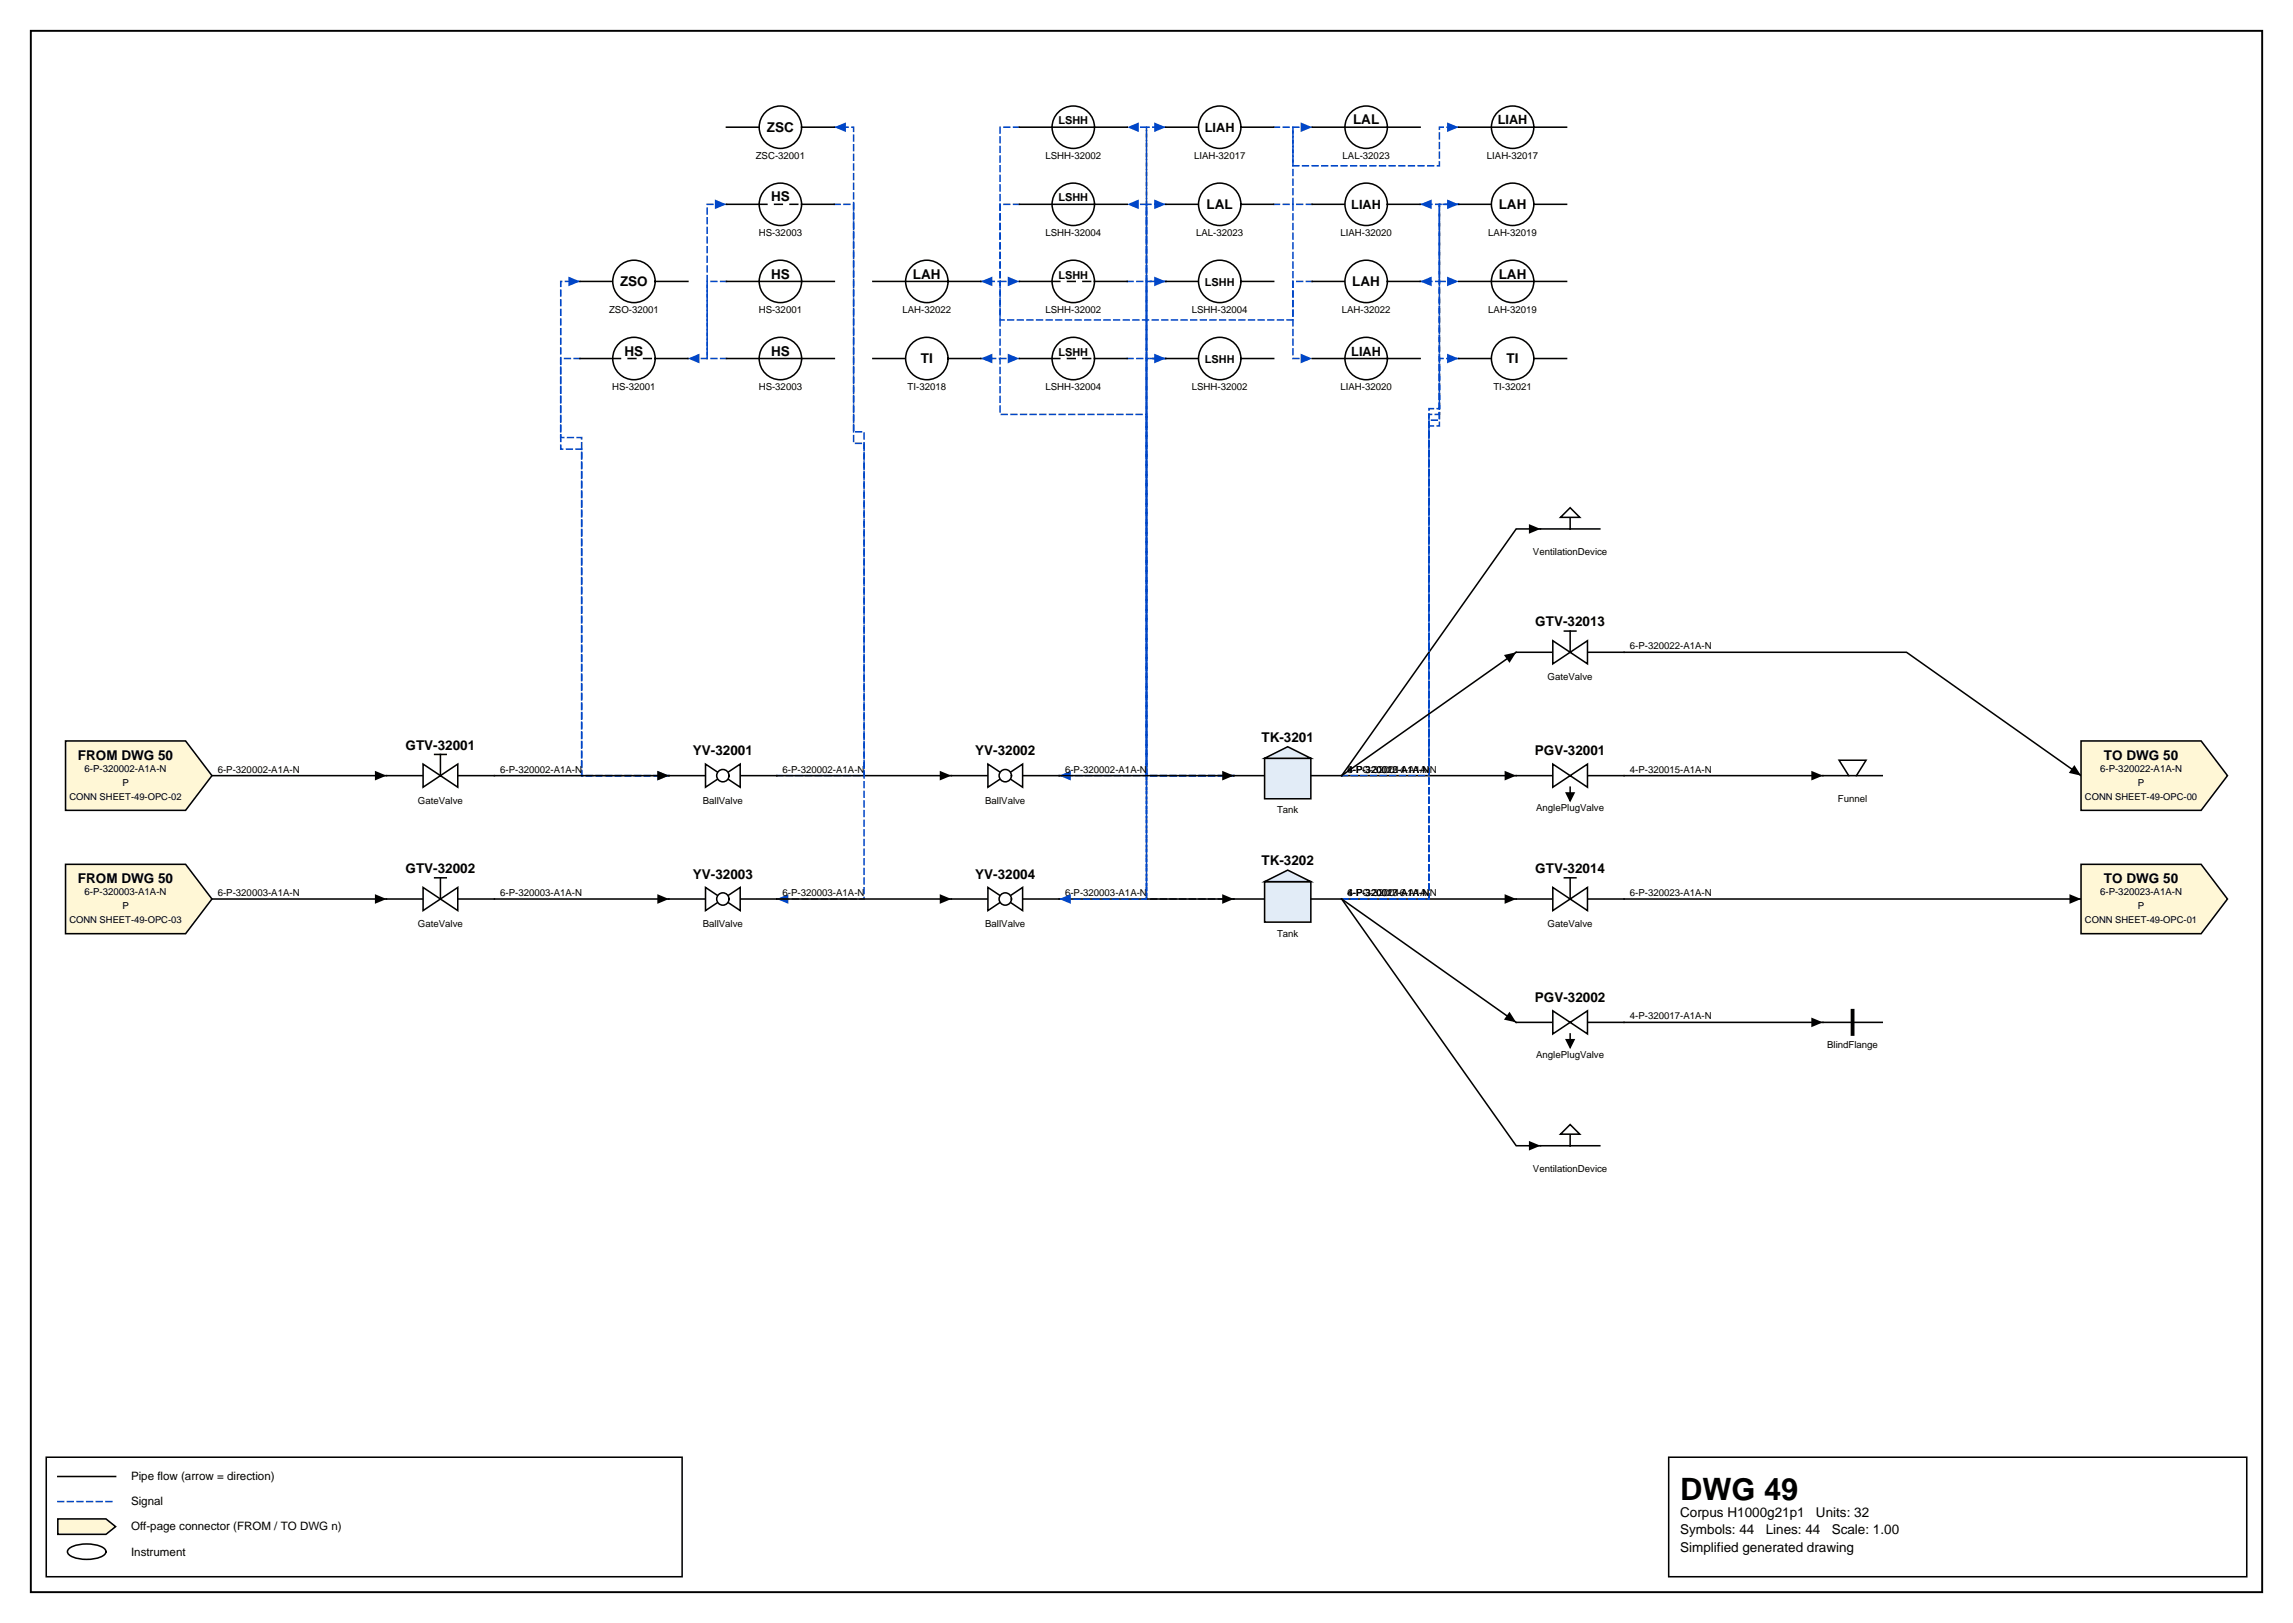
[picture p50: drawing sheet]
<svg xmlns="http://www.w3.org/2000/svg" width="420mm" height="297mm" viewBox="0 0 420 297" stroke-linecap="round" stroke-linejoin="round" font-family="sans-serif">
<defs><g id="words">
<text font-size="5.6" x="307.6" y="274.5">DWG 49</text>
<g font-size="2.5">
<text x="247.7" y="22.8">LAL</text>
<text x="140.4" y="24.1">ZSC</text>
<text x="141.2" y="36.9">HS</text>
<text x="220.9" y="38.3">LAL</text>
<text x="274.4" y="38.3">LAH</text>
<text x="113.5" y="52.4">ZSO</text>
<text x="141.2" y="51">HS</text>
<text x="167.1" y="51">LAH</text>
<text x="247.6" y="52.4">LAH</text>
<text x="274.4" y="51">LAH</text>
<text x="114.3" y="65.1">HS</text>
<text x="141.2" y="65.1">HS</text>
<text x="168.6" y="66.5">TI</text>
<text x="275.8" y="66.5">TI</text>
<text x="281.1" y="114.6">GTV-32013</text>
<text x="74.3" y="137.2">GTV-32001</text>
<text x="231" y="135.8">TK-3201</text>
<text x="14.3" y="139">FROM DWG 50</text>
<text x="126.9" y="138.3">YV-32001</text>
<text x="178.6" y="138.3">YV-32002</text>
<text x="281" y="138.3">PGV-32001</text>
<text x="385.2" y="139">TO DWG 50</text>
<text x="14.3" y="161.6">FROM DWG 50</text>
<text x="74.3" y="159.8">GTV-32002</text>
<text x="126.9" y="160.8">YV-32003</text>
<text x="178.6" y="160.8">YV-32004</text>
<text x="231" y="158.4">TK-3202</text>
<text x="281.1" y="159.8">GTV-32014</text>
<text x="385.2" y="161.6">TO DWG 50</text>
<text x="281" y="183.4">PGV-32002</text>
<text x="307.6" y="277.6">Corpus H1000g21p1</text>
<text x="307.6" y="280.8">Symbols: 44</text>
<text x="323.3" y="280.8">Lines: 44</text>
<text x="332.5" y="277.6">Units: 32</text>
<text x="335.3" y="280.8">Scale: 1.00</text>
<text x="307.6" y="284">Simplified generated drawing</text>
</g>
<g font-size="2.3">
<text x="274.2" y="22.8">LIAH</text>
<text x="220.6" y="24.1">LIAH</text>
<text x="247.4" y="38.3">LIAH</text>
<text x="247.4" y="65.1">LIAH</text>
</g>
<g font-size="2.1">
<text x="24" y="270.9">Pipe flow (arrow = direction)</text>
<text x="24" y="275.5">Signal</text>
<text x="24" y="280.1">Off-page connector (FROM / TO DWG n)</text>
<text x="24" y="284.7">Instrument</text>
</g>
<g font-size="2">
<text x="193.8" y="22.8">LSHH</text>
<text x="193.8" y="36.9">LSHH</text>
<text x="193.8" y="51">LSHH</text>
<text x="220.6" y="52.4">LSHH</text>
<text x="193.8" y="65.1">LSHH</text>
<text x="220.6" y="66.5">LSHH</text>
</g>
<g font-size="1.8">
<text x="138.4" y="29.1">ZSC-32001</text>
<text x="191.4" y="29.1">LSHH-32002</text>
<text x="218.6" y="29.1">LIAH-32017</text>
<text x="245.8" y="29.1">LAL-32023</text>
<text x="272.2" y="29.1">LIAH-32017</text>
<text x="138.9" y="43.2">HS-32003</text>
<text x="191.4" y="43.2">LSHH-32004</text>
<text x="219" y="43.2">LAL-32023</text>
<text x="245.4" y="43.2">LIAH-32020</text>
<text x="272.5" y="43.2">LAH-32019</text>
<text x="111.5" y="57.3">ZSO-32001</text>
<text x="138.9" y="57.3">HS-32001</text>
<text x="165.2" y="57.3">LAH-32022</text>
<text x="191.4" y="57.3">LSHH-32002</text>
<text x="218.2" y="57.3">LSHH-32004</text>
<text x="245.7" y="57.3">LAH-32022</text>
<text x="272.5" y="57.3">LAH-32019</text>
<text x="112.1" y="71.4">HS-32001</text>
<text x="138.9" y="71.4">HS-32003</text>
<text x="166.2" y="71.4">TI-32018</text>
<text x="191.4" y="71.4">LSHH-32004</text>
<text x="218.2" y="71.4">LSHH-32002</text>
<text x="245.4" y="71.4">LIAH-32020</text>
<text x="273.4" y="71.4">TI-32021</text>
<text x="280.6" y="101.6">VentilationDevice</text>
<text x="298.4" y="118.9">6-P-320022-A1A-N</text>
<text x="283.3" y="124.5">GateValve</text>
<text x="15.5" y="141.3">6-P-320002-A1A-N</text>
<text x="22.4" y="143.8">P</text>
<text x="39.9" y="141.4">6-P-320002-A1A-N</text>
<text x="91.6" y="141.4">6-P-320002-A1A-N</text>
<text x="143.3" y="141.4">6-P-320002-A1A-N</text>
<text x="195" y="141.4">6-P-320002-A1A-N</text>
<text x="246.7" y="141.4">4-PG-320014-A1A-N</text>
<text x="246.7" y="141.4">4-P-320015-A1A-N</text>
<text x="246.7" y="141.4">6-P-320022-A1A-N</text>
<text x="298.4" y="141.4">4-P-320015-A1A-N</text>
<text x="384.5" y="141.3">6-P-320022-A1A-N</text>
<text x="391.4" y="143.8">P</text>
<text x="76.5" y="147.1">GateValve</text>
<text x="128.7" y="147.1">BallValve</text>
<text x="180.4" y="147.1">BallValve</text>
<text x="233.8" y="148.8">Tank</text>
<text x="281.2" y="148.5">AnglePlugValve</text>
<text x="336.5" y="146.7">Funnel</text>
<text x="15.5" y="163.9">6-P-320003-A1A-N</text>
<text x="22.4" y="166.4">P</text>
<text x="39.9" y="164">6-P-320003-A1A-N</text>
<text x="91.6" y="164">6-P-320003-A1A-N</text>
<text x="143.3" y="164">6-P-320003-A1A-N</text>
<text x="195" y="164">6-P-320003-A1A-N</text>
<text x="246.7" y="164">6-P-320023-A1A-N</text>
<text x="246.7" y="164">4-PG-320016-A1A-N</text>
<text x="246.7" y="164">4-P-320017-A1A-N</text>
<text x="298.4" y="164">6-P-320023-A1A-N</text>
<text x="384.5" y="163.9">6-P-320023-A1A-N</text>
<text x="391.4" y="166.4">P</text>
<text x="76.5" y="169.7">GateValve</text>
<text x="128.7" y="169.7">BallValve</text>
<text x="180.4" y="169.7">BallValve</text>
<text x="233.8" y="171.4">Tank</text>
<text x="283.3" y="169.7">GateValve</text>
<text x="298.4" y="186.6">4-P-320017-A1A-N</text>
<text x="334.5" y="191.9">BlindFlange</text>
<text x="281.2" y="193.6">AnglePlugValve</text>
<text x="280.6" y="214.5">VentilationDevice</text>
</g>
<g font-size="1.7">
<text x="12.7" y="146.4">CONN SHEET-49-OPC-02</text>
<text x="381.7" y="146.4">CONN SHEET-49-OPC-00</text>
<text x="12.7" y="169">CONN SHEET-49-OPC-03</text>
<text x="381.7" y="169">CONN SHEET-49-OPC-01</text>
</g>
</g></defs>
<path d="M5.6 5.6h408.6v285.8h-408.6z" fill="none" stroke="#000" stroke-width=".35"/>
<path d="M8.5 266.7h116.4v21.9h-116.4zM10.6 270.2h10.6M305.5 266.7h105.8v21.9h-105.8z" fill="none" stroke="#000" stroke-width=".28"/>
<path d="M10.6 274.8h10.6" fill="none" stroke="#0046c8" stroke-width=".28" stroke-dasharray="1.1 .7"/>
<path d="M10.6 278h8.8l1.8 1.4-1.8 1.4h-8.8z" fill="#fff7d6" stroke="#000" stroke-width=".28"/>
<path d="M38.8 142h32M245.6 164.5h32M297.3 164.5h83.7M12.7 283.4a6.7 6.7 0 0 1 6.3 0 .72 .72 0 0 1 0 1.2 6.7 6.7 0 0 1-6.3 0 .72 .72 0 0 1 0-1.2z" fill="none" stroke="#000" stroke-width=".28"/>
<path d="M68.6 141.1l2.2 .9-2.2 .8zM275.5 163.7l2.1 .8-2.1 .9zM378.9 163.7l2.1 .8-2.1 .9z" fill="#000"/>
<path d="M225.9 164.5h-16v-113h3.5" fill="none" stroke="#0046c8" stroke-width=".28" stroke-dasharray="1.1 .7"/>
<path d="M211.3 50.6l2.1 .9-2.1 .9z" fill="#0046c8"/>
<path d="M225.9 164.5h-16v-127.1h3.5" fill="none" stroke="#0046c8" stroke-width=".28" stroke-dasharray="1.1 .7"/>
<path d="M211.3 36.5l2.1 .9-2.1 .9z" fill="#0046c8"/>
<path d="M245.6 164.5l32 45.2h4.4" fill="none" stroke="#000" stroke-width=".28"/>
<path d="M279.9 208.8l2.1 .9-2.1 .9z" fill="#000"/>
<path d="M245.6 164.5h16v-88.7h1.9v-24.3h-3.5" fill="none" stroke="#0046c8" stroke-width=".28" stroke-dasharray="1.1 .7"/>
<path d="M260 51.5l2.1-.9v1.8z" fill="#0046c8"/>
<path d="M245.6 164.5h16v-87.6h1.9v-39.5h-3.5" fill="none" stroke="#0046c8" stroke-width=".28" stroke-dasharray="1.1 .7"/>
<path d="M260 37.4l2.1-.9v1.8z" fill="#0046c8"/>
<path d="M245.6 164.5h16v-86.5h1.9v-12.4h3.6" fill="none" stroke="#0046c8" stroke-width=".28" stroke-dasharray="1.1 .7"/>
<path d="M264.9 64.7l2.2 .9-2.2 .9z" fill="#0046c8"/>
<path d="M245.6 164.5l32 22.6" fill="none" stroke="#000" stroke-width=".28"/>
<path d="M276.4 185.2l1.2 1.9-2.3-.5z" fill="#000"/>
<path d="M133 65.6h-3.5v-28.2h3.5" fill="none" stroke="#0046c8" stroke-width=".28" stroke-dasharray="1.1 .7"/>
<path d="M130.9 36.5l2.1 .9-2.1 .9z" fill="#0046c8"/>
<path d="M142.2 142h16v-63h-1.9v-55.7h-3.5" fill="none" stroke="#0046c8" stroke-width=".28" stroke-dasharray="1.1 .7"/>
<path d="M152.8 23.3l2.1-.9v1.8z" fill="#0046c8"/>
<path d="M122.5 142h-16v-61.9h-3.8v-28.6h3.5" fill="none" stroke="#0046c8" stroke-width=".28" stroke-dasharray="1.1 .7"/>
<path d="M104.1 50.6l2.1 .9-2.1 .9z" fill="#0046c8"/>
<path d="M142.2 142h32" fill="none" stroke="#000" stroke-width=".28"/>
<path d="M172.1 141.1l2.1 .9-2.1 .8z" fill="#000"/>
<path d="M213.4 65.6h-3.5v-42.3h-3.5" fill="none" stroke="#0046c8" stroke-width=".28" stroke-dasharray="1.1 .7"/>
<path d="M206.4 23.3l2.1-.9v1.8z" fill="#0046c8"/>
<path d="M213.4 51.5h-3.5v-14.1h-3.5" fill="none" stroke="#0046c8" stroke-width=".28" stroke-dasharray="1.1 .7"/>
<path d="M206.4 37.4l2.1-.9v1.8z" fill="#0046c8"/>
<path d="M193.9 164.5h32" fill="none" stroke="#000" stroke-width=".28"/>
<path d="M223.8 163.7l2.1 .8-2.1 .9z" fill="#000"/>
<path d="M133 51.5h-3.5v14.1h-3.6" fill="none" stroke="#0046c8" stroke-width=".28" stroke-dasharray="1.1 .7"/>
<path d="M125.9 65.6l2.2-.9v1.8z" fill="#0046c8"/>
<path d="M233.2 37.4h3.5v-14.1h3.5" fill="none" stroke="#0046c8" stroke-width=".28" stroke-dasharray="1.1 .7"/>
<path d="M238.1 22.4l2.1 .9-2.1 .9z" fill="#0046c8"/>
<path d="M186.6 37.4h-3.5v28.2h3.5" fill="none" stroke="#0046c8" stroke-width=".28" stroke-dasharray="1.1 .7"/>
<path d="M184.5 64.7l2.1 .9-2.1 .9z" fill="#0046c8"/>
<path d="M152.8 37.4h3.5v43.7h1.9v83.4h-16" fill="none" stroke="#0046c8" stroke-width=".28" stroke-dasharray="1.1 .7"/>
<path d="M142.2 164.5l2.1-.8v1.7z" fill="#0046c8"/>
<path d="M233.2 23.3h3.5v7h26.8v-7h3.6" fill="none" stroke="#0046c8" stroke-width=".28" stroke-dasharray="1.1 .7"/>
<path d="M264.9 22.4l2.2 .9-2.2 .9z" fill="#0046c8"/>
<path d="M240.2 51.5h-3.5v7.1h-53.6v-7.1h-3.5" fill="none" stroke="#0046c8" stroke-width=".28" stroke-dasharray="1.1 .7"/>
<path d="M179.6 51.5l2.1-.9v1.8z" fill="#0046c8"/>
<path d="M106.2 65.6h-3.5v16.6h3.8v59.8h16" fill="none" stroke="#0046c8" stroke-width=".28" stroke-dasharray="1.1 .7"/>
<path d="M120.3 141.1l2.2 .9-2.2 .8z" fill="#0046c8"/>
<path d="M240.2 37.4h-3.5v28.2h3.5" fill="none" stroke="#0046c8" stroke-width=".28" stroke-dasharray="1.1 .7"/>
<path d="M238.1 64.7l2.1 .9-2.1 .9z" fill="#0046c8"/>
<path d="M297.3 142h36.4M90.5 164.5h32M142.2 164.5h32" fill="none" stroke="#000" stroke-width=".28"/>
<path d="M331.6 141.1l2.1 .9-2.1 .8zM120.3 163.7l2.2 .8-2.2 .9zM172.1 163.7l2.1 .8-2.1 .9z" fill="#000"/>
<path d="M267.1 37.4h-3.6v14.1h3.6" fill="none" stroke="#0046c8" stroke-width=".28" stroke-dasharray="1.1 .7"/>
<path d="M264.9 50.6l2.2 .9-2.2 .9z" fill="#0046c8"/>
<path d="M225.9 142h-16v-76.4h3.5" fill="none" stroke="#0046c8" stroke-width=".28" stroke-dasharray="1.1 .7"/>
<path d="M211.3 64.7l2.1 .9-2.1 .9z" fill="#0046c8"/>
<path d="M225.9 142h-16v-118.7h3.5" fill="none" stroke="#0046c8" stroke-width=".28" stroke-dasharray="1.1 .7"/>
<path d="M211.3 22.4l2.1 .9-2.1 .9z" fill="#0046c8"/>
<path d="M282 96.8h-4.4l-32 45.2h32" fill="none" stroke="#000" stroke-width=".28"/>
<path d="M279.9 95.9l2.1 .9-2.1 .9zM275.5 141.1l2.1 .9-2.1 .8z" fill="#000"/>
<path d="M245.6 142h16v-67.2h1.9v-37.4h3.6" fill="none" stroke="#0046c8" stroke-width=".28" stroke-dasharray="1.1 .7"/>
<path d="M264.9 36.5l2.2 .9-2.2 .9z" fill="#0046c8"/>
<path d="M225.9 142h-16v-66.2h-26.8v-10.2h-3.5" fill="none" stroke="#0046c8" stroke-width=".28" stroke-dasharray="1.1 .7"/>
<path d="M179.6 65.6l2.1-.9v1.8z" fill="#0046c8"/>
<path d="M277.6 119.4l-32 22.6" fill="none" stroke="#000" stroke-width=".28"/>
<path d="M275.3 119.9l2.3-.5-1.2 1.9z" fill="#000"/>
<path d="M206.4 65.6h3.5v98.9h-16" fill="none" stroke="#0046c8" stroke-width=".28" stroke-dasharray="1.1 .7"/>
<path d="M193.9 164.5l2.1-.8v1.7z" fill="#0046c8"/>
<path d="M90.5 142h32" fill="none" stroke="#000" stroke-width=".28"/>
<path d="M120.3 141.1l2.2 .9-2.2 .8z" fill="#000"/>
<path d="M206.4 51.5h3.5v90.5h-16" fill="none" stroke="#0046c8" stroke-width=".28" stroke-dasharray="1.1 .7"/>
<path d="M193.9 142l2.1-.9v1.7z" fill="#0046c8"/>
<path d="M297.3 119.4h51.7l32 22.6" fill="none" stroke="#000" stroke-width=".28"/>
<path d="M379.8 140l1.2 2-2.2-.5z" fill="#000"/>
<path d="M186.6 23.3h-3.5v28.2h3.5" fill="none" stroke="#0046c8" stroke-width=".28" stroke-dasharray="1.1 .7"/>
<path d="M184.5 50.6l2.1 .9-2.1 .9z" fill="#0046c8"/>
<path d="M193.9 142h32M38.8 164.5h32M277.6 164.5h6.7M290.6 164.5h6.7M297.3 187.1h36.4" fill="none" stroke="#000" stroke-width=".28"/>
<path d="M223.8 141.1l2.1 .9-2.1 .8zM68.6 163.7l2.2 .8-2.2 .9zM331.6 186.2l2.1 .9-2.1 .9z" fill="#000"/>
<path d="M284.3 162.4l6.3 4.3v-4.3l-6.3 4.3z" fill="#fff" stroke="#000" stroke-width=".28"/>
<path d="M286.4 160.7h2.1M287.5 160.7v3.8" fill="none" stroke="#000" stroke-width=".28"/>
<path d="M12 135.6h22l4.8 6.4-4.8 6.3h-22z" fill="#fff7d6" stroke="#000" stroke-width=".28"/>
<path d="M225.9 164.5h5.6M240 164.5h5.6" fill="none" stroke="#000" stroke-width=".28"/>
<g fill="#e2ecf7" stroke="#000" stroke-width=".28">
<path d="M231.5 161.4h8.5v7.4h-8.5z"/>
<path d="M231.5 161.4l4.3-2.2 4.2 2.2z"/>
</g>
<path d="M133 65.6h6M146.8 65.6h6" fill="none" stroke="#000" stroke-width=".28"/>
<circle cx="142.9" cy="65.6" r="3.9" fill="#fff" stroke="#000" stroke-width=".28"/>
<path d="M139 65.6h7.8M122.5 142h6.7M135.5 142h6.7" fill="none" stroke="#000" stroke-width=".28"/>
<g fill="#fff" stroke="#000" stroke-width=".28">
<path d="M129.2 139.8l6.3 4.3v-4.3l-6.3 4.3z"/>
<circle cx="132.3" cy="142" r="1.13"/>
</g>
<path d="M213.4 65.6h6M227.2 65.6h6" fill="none" stroke="#000" stroke-width=".28"/>
<circle cx="223.3" cy="65.6" r="3.9" fill="#fff" stroke="#000" stroke-width=".28"/>
<path d="M213.4 51.5h6M227.2 51.5h6" fill="none" stroke="#000" stroke-width=".28"/>
<circle cx="223.3" cy="51.5" r="3.9" fill="#fff" stroke="#000" stroke-width=".28"/>
<path d="M174.2 164.5h6.7M187.2 164.5h6.7" fill="none" stroke="#000" stroke-width=".28"/>
<g fill="#fff" stroke="#000" stroke-width=".28">
<path d="M180.9 162.4l6.3 4.3v-4.3l-6.3 4.3z"/>
<circle cx="184" cy="164.5" r="1.13"/>
</g>
<path d="M133 51.5h6M146.8 51.5h6" fill="none" stroke="#000" stroke-width=".28"/>
<circle cx="142.9" cy="51.5" r="3.9" fill="#fff" stroke="#000" stroke-width=".28"/>
<path d="M213.4 37.4h6M227.2 37.4h6M139 51.5h7.8" fill="none" stroke="#000" stroke-width=".28"/>
<circle cx="223.3" cy="37.4" r="3.9" fill="#fff" stroke="#000" stroke-width=".28"/>
<path d="M186.6 37.4h6M200.4 37.4h6" fill="none" stroke="#000" stroke-width=".28"/>
<circle cx="196.5" cy="37.4" r="3.9" fill="#fff" stroke="#000" stroke-width=".28"/>
<path d="M133 37.4h6M146.8 37.4h6M192.6 37.4h7.8" fill="none" stroke="#000" stroke-width=".28"/>
<circle cx="142.9" cy="37.4" r="3.9" fill="#fff" stroke="#000" stroke-width=".28"/>
<path d="M133 23.3h6M139 37.4h1.4M141.8 37.4h1.4M144.6 37.4h1.4M146.8 23.3h6" fill="none" stroke="#000" stroke-width=".28"/>
<circle cx="142.9" cy="23.3" r="3.9" fill="#fff" stroke="#000" stroke-width=".28"/>
<path d="M213.4 23.3h6M227.2 23.3h6" fill="none" stroke="#000" stroke-width=".28"/>
<circle cx="223.3" cy="23.3" r="3.9" fill="#fff" stroke="#000" stroke-width=".28"/>
<path d="M240.2 65.6h6M254 65.6h6" fill="none" stroke="#000" stroke-width=".28"/>
<circle cx="250.1" cy="65.6" r="3.9" fill="#fff" stroke="#000" stroke-width=".28"/>
<path d="M246.2 65.6h7.8M282 209.7h10.9M287.5 207.6v2.1" fill="none" stroke="#000" stroke-width=".28"/>
<path d="M287.5 205.8l1.7 1.8h-3.5z" fill="#fff" stroke="#000" stroke-width=".28"/>
<path d="M240.2 51.5h6M254 51.5h6" fill="none" stroke="#000" stroke-width=".28"/>
<circle cx="250.1" cy="51.5" r="3.9" fill="#fff" stroke="#000" stroke-width=".28"/>
<path d="M106.2 65.6h6M119.9 65.6h6" fill="none" stroke="#000" stroke-width=".28"/>
<circle cx="116.1" cy="65.6" r="3.9" fill="#fff" stroke="#000" stroke-width=".28"/>
<path d="M240.2 37.4h6M254 37.4h6M112.2 65.6h1.4M115 65.6h1.4M117.8 65.6h1.4" fill="none" stroke="#000" stroke-width=".28"/>
<circle cx="250.1" cy="37.4" r="3.9" fill="#fff" stroke="#000" stroke-width=".28"/>
<path d="M282 96.8h10.9M287.5 94.7v2.1" fill="none" stroke="#000" stroke-width=".28"/>
<path d="M287.5 92.9l1.7 1.8h-3.5z" fill="#fff" stroke="#000" stroke-width=".28"/>
<path d="M381 158.2h22l4.8 6.3-4.8 6.4h-22z" fill="#fff7d6" stroke="#000" stroke-width=".28"/>
<path d="M240.2 23.3h6M254 23.3h6M333.7 187.1h10.9" fill="none" stroke="#000" stroke-width=".28"/>
<path d="M339.2 185v4.2" fill="none" stroke="#000" stroke-width=".71"/>
<circle cx="250.1" cy="23.3" r="3.9" fill="#fff" stroke="#000" stroke-width=".28"/>
<path d="M246.2 23.3h7.8M70.8 164.5h6.7M83.8 164.5h6.7" fill="none" stroke="#000" stroke-width=".28"/>
<path d="M77.5 162.4l6.3 4.3v-4.3l-6.3 4.3z" fill="#fff" stroke="#000" stroke-width=".28"/>
<path d="M79.6 160.7h2.1M80.6 160.7v3.8M122.5 164.5h6.7M135.5 164.5h6.7" fill="none" stroke="#000" stroke-width=".28"/>
<g fill="#fff" stroke="#000" stroke-width=".28">
<path d="M129.2 162.4l6.3 4.3v-4.3l-6.3 4.3z"/>
<circle cx="132.3" cy="164.5" r="1.13"/>
</g>
<path d="M267.1 65.6h5.9M280.8 65.6h6" fill="none" stroke="#000" stroke-width=".28"/>
<circle cx="276.9" cy="65.6" r="3.9" fill="#fff" stroke="#000" stroke-width=".28"/>
<path d="M267.1 51.5h5.9M280.8 51.5h6" fill="none" stroke="#000" stroke-width=".28"/>
<circle cx="276.9" cy="51.5" r="3.9" fill="#fff" stroke="#000" stroke-width=".28"/>
<path d="M273 51.5h7.8M277.6 142h6.7M290.6 142h6.7" fill="none" stroke="#000" stroke-width=".28"/>
<path d="M284.3 139.8l6.3 4.3v-4.3l-6.3 4.3z" fill="#fff" stroke="#000" stroke-width=".28"/>
<path d="M267.1 37.4h5.9M280.8 37.4h6M287.5 144.1v1.4" fill="none" stroke="#000" stroke-width=".28"/>
<path d="M286.8 145.1h1.4l-.7 1.4z" fill="#000" stroke="#000" stroke-width=".28"/>
<circle cx="276.9" cy="37.4" r="3.9" fill="#fff" stroke="#000" stroke-width=".28"/>
<path d="M225.9 142h5.6M240 142h5.6" fill="none" stroke="#000" stroke-width=".28"/>
<g fill="#e2ecf7" stroke="#000" stroke-width=".28">
<path d="M231.5 138.8h8.5v7.4h-8.5z"/>
<path d="M231.5 138.8l4.3-2.1 4.2 2.1z"/>
</g>
<path d="M106.2 51.5h6M119.9 51.5h6" fill="none" stroke="#000" stroke-width=".28"/>
<circle cx="116.1" cy="51.5" r="3.9" fill="#fff" stroke="#000" stroke-width=".28"/>
<path d="M267.1 23.3h5.9M280.8 23.3h6" fill="none" stroke="#000" stroke-width=".28"/>
<circle cx="276.9" cy="23.3" r="3.9" fill="#fff" stroke="#000" stroke-width=".28"/>
<path d="M273 23.3h7.8M186.6 65.6h6M200.4 65.6h6" fill="none" stroke="#000" stroke-width=".28"/>
<circle cx="196.5" cy="65.6" r="3.9" fill="#fff" stroke="#000" stroke-width=".28"/>
<path d="M192.6 65.6h1.4M195.4 65.6h1.4M198.3 65.6h1.4M70.8 142h6.7M83.8 142h6.7" fill="none" stroke="#000" stroke-width=".28"/>
<path d="M77.5 139.8l6.3 4.3v-4.3l-6.3 4.3z" fill="#fff" stroke="#000" stroke-width=".28"/>
<path d="M159.8 65.6h6M173.6 65.6h6M79.6 138.1h2.1M80.6 138.1v3.9" fill="none" stroke="#000" stroke-width=".28"/>
<circle cx="169.7" cy="65.6" r="3.9" fill="#fff" stroke="#000" stroke-width=".28"/>
<path d="M159.8 51.5h6M173.6 51.5h6" fill="none" stroke="#000" stroke-width=".28"/>
<circle cx="169.7" cy="51.5" r="3.9" fill="#fff" stroke="#000" stroke-width=".28"/>
<path d="M165.8 51.5h7.8M186.6 51.5h6M200.4 51.5h6" fill="none" stroke="#000" stroke-width=".28"/>
<circle cx="196.5" cy="51.5" r="3.9" fill="#fff" stroke="#000" stroke-width=".28"/>
<path d="M192.6 51.5h1.4M195.4 51.5h1.4M198.3 51.5h1.4M277.6 119.4h6.7M290.6 119.4h6.7" fill="none" stroke="#000" stroke-width=".28"/>
<path d="M284.3 117.3l6.3 4.2v-4.2l-6.3 4.2z" fill="#fff" stroke="#000" stroke-width=".28"/>
<path d="M186.6 23.3h6M200.4 23.3h6M286.4 115.5h2.1M287.5 115.5v3.9" fill="none" stroke="#000" stroke-width=".28"/>
<circle cx="196.5" cy="23.3" r="3.9" fill="#fff" stroke="#000" stroke-width=".28"/>
<path d="M192.6 23.3h7.8M277.6 187.1h6.7M290.6 187.1h6.7" fill="none" stroke="#000" stroke-width=".28"/>
<path d="M284.3 185l6.3 4.2v-4.2l-6.3 4.2z" fill="#fff" stroke="#000" stroke-width=".28"/>
<path d="M287.5 189.2v1.4" fill="none" stroke="#000" stroke-width=".28"/>
<path d="M286.8 190.3h1.4l-.7 1.4z" fill="#000" stroke="#000" stroke-width=".28"/>
<path d="M12 158.2h22l4.8 6.3-4.8 6.4h-22z" fill="#fff7d6" stroke="#000" stroke-width=".28"/>
<path d="M333.7 142h4.8M339.9 142h4.7" fill="none" stroke="#000" stroke-width=".28"/>
<path d="M336.7 139.1h4.9l-1.7 2.9h-1.4z" fill="#fff" stroke="#000" stroke-width=".28"/>
<path d="M174.2 142h6.7M187.2 142h6.7" fill="none" stroke="#000" stroke-width=".28"/>
<g fill="#fff" stroke="#000" stroke-width=".28">
<path d="M180.9 139.8l6.3 4.3v-4.3l-6.3 4.3z"/>
<circle cx="184" cy="142" r="1.13"/>
</g>
<path d="M381 135.6h22l4.8 6.4-4.8 6.3h-22z" fill="#fff7d6" stroke="#000" stroke-width=".28"/>
<use href="#words"/>
</svg>
